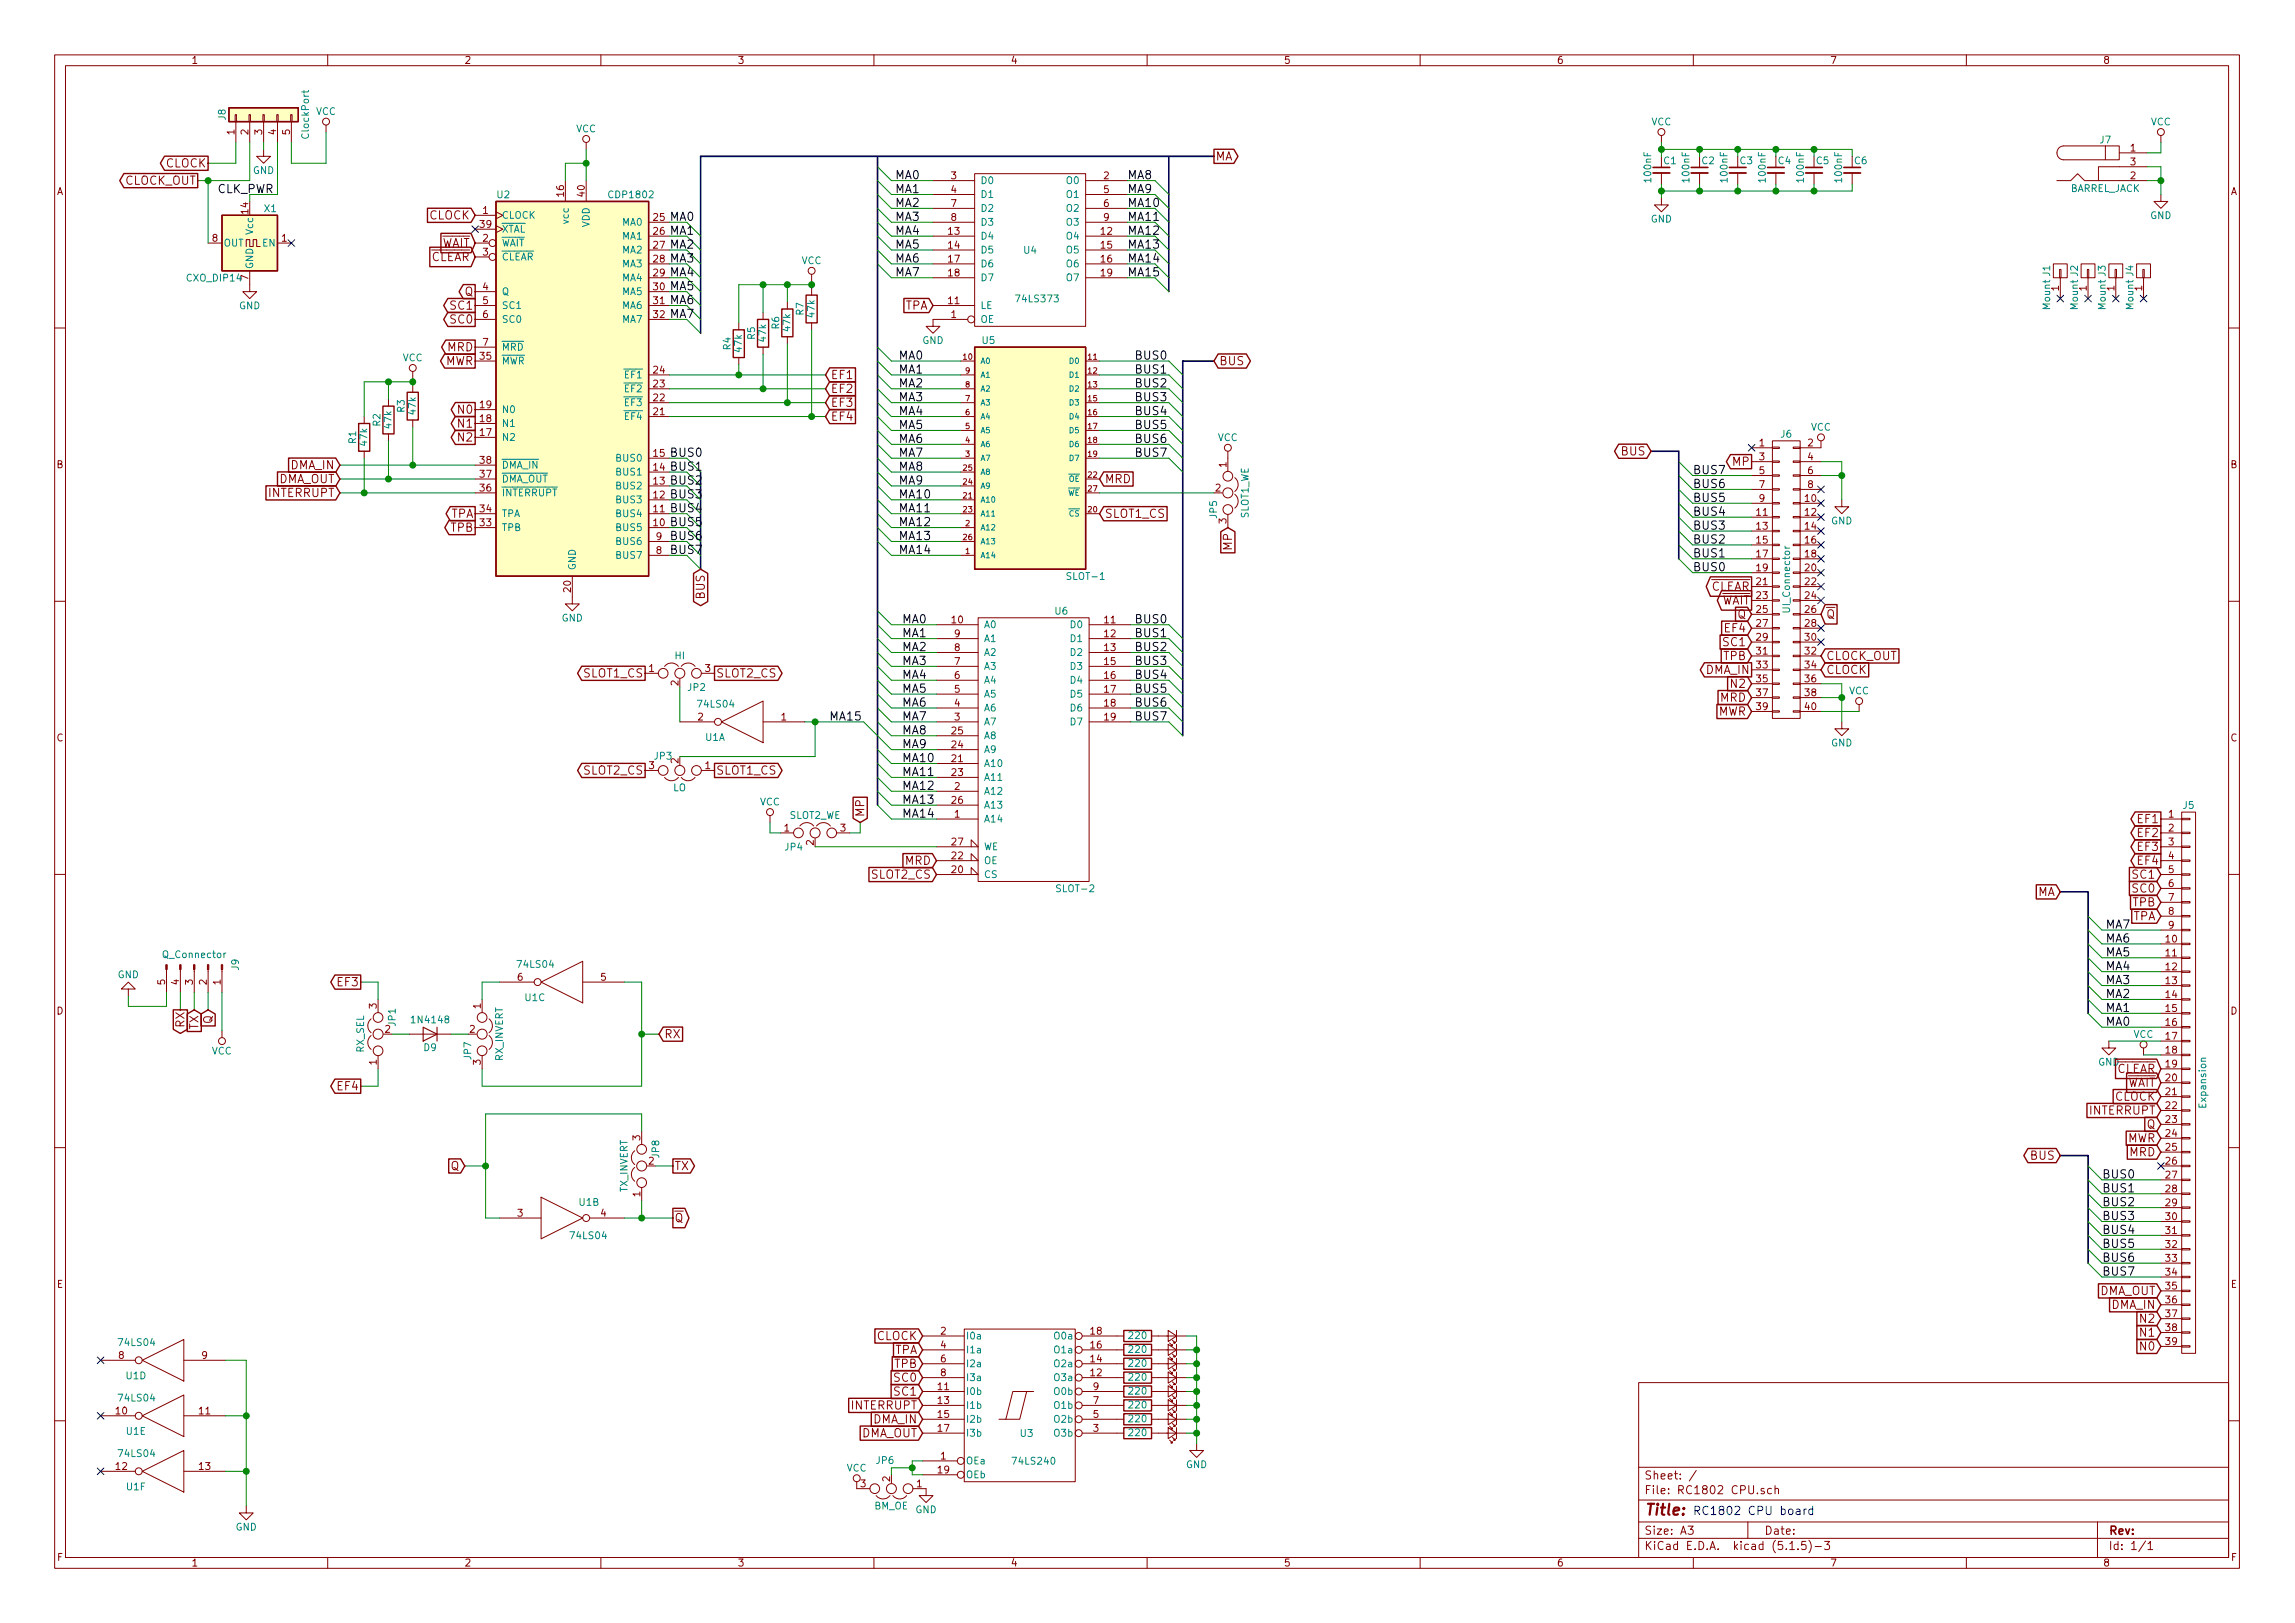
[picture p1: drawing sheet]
<svg xmlns="http://www.w3.org/2000/svg" width="420mm" height="297mm" viewBox="0 0 420 297" stroke-linecap="round" stroke-linejoin="round" font-family="sans-serif">
<defs><g id="words">
<text font-size="2.8" fill="#840000" x="301" y="277.3">Title:</text>
<g font-size="2.1" fill="#840000">
<text x="222.5" y="29.4">MA</text>
<text x="22.7" y="33.8">CLOCK_OUT</text>
<text x="30.3" y="30.6">CLOCK</text>
<text x="78.5" y="40.2">CLOCK</text>
<text x="78.8" y="47.8">CLEAR</text>
<text x="80.6" y="45.2">WAIT</text>
<text x="82.6" y="56.7">SC1</text>
<text x="82.6" y="59.2">SC0</text>
<text x="85.1" y="54.1">Q</text>
<text x="165.7" y="56.7">TPA</text>
<text x="81.9" y="64.3">MRD</text>
<text x="81.4" y="66.8">MWR</text>
<text x="152" y="71.9">EF2</text>
<text x="152" y="69.4">EF1</text>
<text x="223.2" y="66.8">BUS</text>
<text x="84" y="75.7">N0</text>
<text x="152" y="77">EF4</text>
<text x="152" y="74.5">EF3</text>
<text x="84" y="80.8">N2</text>
<text x="84" y="78.3">N1</text>
<text x="296.9" y="83.3">BUS</text>
<text x="50.8" y="88.4">DMA_OUT</text>
<text x="53.2" y="85.9">DMA_IN</text>
<text x="202.2" y="88.4">MRD</text>
<text x="317.2" y="85.3">MP</text>
<text x="49.2" y="91">INTERRUPT</text>
<text x="82.5" y="94.8">TPA</text>
<text x="202.2" y="94.8">SLOT1_CS</text>
<text x="82.5" y="97.3">TPB</text>
<text x="225.6" y="100.6" transform="rotate(-90 225.6 100.6)">MP</text>
<text x="129" y="109.6" transform="rotate(-90 129 109.6)">BUS</text>
<text x="313.1" y="108.1">CLEAR</text>
<text x="315" y="110.7">WAIT</text>
<text x="318.1" y="113.2">Q</text>
<text x="334.3" y="113.2">Q</text>
<text x="315.6" y="118.3">SC1</text>
<text x="315.9" y="115.7">EF4</text>
<text x="106.9" y="124">SLOT1_CS</text>
<text x="131.1" y="124">SLOT2_CS</text>
<text x="312.3" y="123.4">DMA_IN</text>
<text x="315.5" y="120.8">TPB</text>
<text x="317" y="125.9">N2</text>
<text x="334.3" y="123.4">CLOCK</text>
<text x="334.3" y="120.8">CLOCK_OUT</text>
<text x="314.5" y="131">MWR</text>
<text x="314.9" y="128.4">MRD</text>
<text x="106.9" y="141.8">SLOT2_CS</text>
<text x="131.1" y="141.8">SLOT1_CS</text>
<text x="158.2" y="149.6" transform="rotate(-90 158.2 149.6)">MP</text>
<text x="391.5" y="155.7">EF3</text>
<text x="391.5" y="153.2">EF2</text>
<text x="391.5" y="150.7">EF1</text>
<text x="159.6" y="160.8">SLOT2_CS</text>
<text x="165.7" y="158.3">MRD</text>
<text x="390.6" y="160.8">SC1</text>
<text x="391.5" y="158.3">EF4</text>
<text x="373" y="164">MA</text>
<text x="390.4" y="165.9">TPB</text>
<text x="390.6" y="163.4">SC0</text>
<text x="390.4" y="168.4">TPA</text>
<text x="61.9" y="180.5">EF3</text>
<text x="33.8" y="188" transform="rotate(-90 33.8 188)">RX</text>
<text x="36.3" y="188.5" transform="rotate(-90 36.3 188.5)">TX</text>
<text x="38.9" y="187.4" transform="rotate(-90 38.9 187.4)">Q</text>
<text x="121.6" y="190">RX</text>
<text x="387.4" y="196.4">CLEAR</text>
<text x="61.9" y="199.6">EF4</text>
<text x="382.5" y="204">INTERRUPT</text>
<text x="387.1" y="201.5">CLOCK</text>
<text x="389.3" y="198.9">WAIT</text>
<text x="389.4" y="209.1">MWR</text>
<text x="393" y="206.5">Q</text>
<text x="82.5" y="214.2">Q</text>
<text x="123.4" y="214.2">TX</text>
<text x="371.8" y="212.3">BUS</text>
<text x="389.9" y="211.6">MRD</text>
<text x="123.4" y="223.7">Q</text>
<text x="384.2" y="237">DMA_OUT</text>
<text x="386.6" y="239.6">DMA_IN</text>
<text x="160.5" y="245.3">CLOCK</text>
<text x="392" y="242.1">N2</text>
<text x="392" y="244.6">N1</text>
<text x="163.8" y="247.8">TPA</text>
<text x="163.8" y="250.4">TPB</text>
<text x="392" y="247.2">N0</text>
<text x="155.9" y="258">INTERRUPT</text>
<text x="163.9" y="252.9">SC0</text>
<text x="163.9" y="255.4">SC1</text>
<text x="157.5" y="263.1">DMA_OUT</text>
<text x="159.9" y="260.5">DMA_IN</text>
<text x="301" y="273.5">File: RC1802 CPU.sch</text>
<text x="301" y="270.8">Sheet: /</text>
<text x="301" y="280.9">Size: A3</text>
<text x="323" y="280.9">Date:</text>
<text x="386" y="280.9">Rev:</text>
<text x="301" y="283.7">KiCad E.D.A. kicad (5.1.5)-3</text>
<text x="386" y="283.7">Id: 1/1</text>
</g>
<g font-size="2.1">
<text x="39.7" y="35.3">CLK_PWR</text>
<text x="163.8" y="32.8">MA0</text>
<text x="163.8" y="35.3">MA1</text>
<text x="206.4" y="32.8">MA8</text>
<text x="206.4" y="35.3">MA9</text>
<text x="122.6" y="40.4">MA0</text>
<text x="163.8" y="40.4">MA3</text>
<text x="163.8" y="37.9">MA2</text>
<text x="206.4" y="37.9">MA10</text>
<text x="206.4" y="40.4">MA11</text>
<text x="122.6" y="43">MA1</text>
<text x="122.6" y="45.5">MA2</text>
<text x="163.8" y="45.5">MA5</text>
<text x="163.8" y="43">MA4</text>
<text x="206.4" y="43">MA12</text>
<text x="206.4" y="45.5">MA13</text>
<text x="122.6" y="53.1">MA5</text>
<text x="122.6" y="50.6">MA4</text>
<text x="122.6" y="48">MA3</text>
<text x="163.8" y="50.6">MA7</text>
<text x="163.8" y="48">MA6</text>
<text x="206.4" y="50.6">MA15</text>
<text x="206.4" y="48">MA14</text>
<text x="122.6" y="58.2">MA7</text>
<text x="122.6" y="55.7">MA6</text>
<text x="164.5" y="65.8">MA0</text>
<text x="207.6" y="65.8">BUS0</text>
<text x="164.5" y="70.9">MA2</text>
<text x="164.5" y="68.4">MA1</text>
<text x="207.6" y="70.9">BUS2</text>
<text x="207.6" y="68.4">BUS1</text>
<text x="164.5" y="76">MA4</text>
<text x="164.5" y="73.4">MA3</text>
<text x="207.6" y="76">BUS4</text>
<text x="207.6" y="73.4">BUS3</text>
<text x="122.6" y="83.6">BUS0</text>
<text x="164.5" y="78.5">MA5</text>
<text x="164.5" y="83.6">MA7</text>
<text x="164.5" y="81.1">MA6</text>
<text x="207.6" y="78.5">BUS5</text>
<text x="207.6" y="83.6">BUS7</text>
<text x="207.6" y="81.1">BUS6</text>
<text x="122.6" y="86.1">BUS1</text>
<text x="122.6" y="88.7">BUS2</text>
<text x="164.5" y="88.7">MA9</text>
<text x="164.5" y="86.1">MA8</text>
<text x="309.9" y="86.8">BUS7</text>
<text x="309.9" y="89.3">BUS6</text>
<text x="122.6" y="93.8">BUS4</text>
<text x="122.6" y="91.2">BUS3</text>
<text x="164.5" y="91.2">MA10</text>
<text x="164.5" y="93.8">MA11</text>
<text x="309.9" y="91.9">BUS5</text>
<text x="309.9" y="94.4">BUS4</text>
<text x="122.6" y="101.4">BUS7</text>
<text x="122.6" y="98.8">BUS6</text>
<text x="122.6" y="96.3">BUS5</text>
<text x="164.5" y="96.3">MA12</text>
<text x="164.5" y="98.8">MA13</text>
<text x="164.5" y="101.4">MA14</text>
<text x="309.9" y="99.5">BUS2</text>
<text x="309.9" y="96.9">BUS3</text>
<text x="309.9" y="104.6">BUS0</text>
<text x="309.9" y="102">BUS1</text>
<text x="165.1" y="119.2">MA2</text>
<text x="165.1" y="116.6">MA1</text>
<text x="165.1" y="114.1">MA0</text>
<text x="207.6" y="119.2">BUS2</text>
<text x="207.6" y="116.6">BUS1</text>
<text x="207.6" y="114.1">BUS0</text>
<text x="165.1" y="121.7">MA3</text>
<text x="165.1" y="124.2">MA4</text>
<text x="207.6" y="124.2">BUS4</text>
<text x="207.6" y="121.7">BUS3</text>
<text x="151.8" y="131.9">MA15</text>
<text x="165.1" y="126.8">MA5</text>
<text x="165.1" y="129.3">MA6</text>
<text x="165.1" y="131.9">MA7</text>
<text x="207.6" y="131.9">BUS7</text>
<text x="207.6" y="129.3">BUS6</text>
<text x="207.6" y="126.8">BUS5</text>
<text x="165.1" y="136.9">MA9</text>
<text x="165.1" y="134.4">MA8</text>
<text x="165.1" y="139.5">MA10</text>
<text x="165.1" y="142">MA11</text>
<text x="165.1" y="144.6">MA12</text>
<text x="165.1" y="147.1">MA13</text>
<text x="165.1" y="149.6">MA14</text>
<text x="385.4" y="170">MA7</text>
<text x="385.4" y="172.5">MA6</text>
<text x="385.4" y="175">MA5</text>
<text x="385.4" y="177.6">MA4</text>
<text x="385.4" y="180.1">MA3</text>
<text x="385.4" y="182.7">MA2</text>
<text x="385.4" y="185.2">MA1</text>
<text x="385.4" y="187.7">MA0</text>
<text x="384.8" y="215.7">BUS0</text>
<text x="384.8" y="220.8">BUS2</text>
<text x="384.8" y="218.2">BUS1</text>
<text x="384.8" y="225.8">BUS4</text>
<text x="384.8" y="223.3">BUS3</text>
<text x="384.8" y="233.5">BUS7</text>
<text x="384.8" y="230.9">BUS6</text>
<text x="384.8" y="228.4">BUS5</text>
</g>
<text font-size="2.1" fill="#0000c2" x="309.9" y="277.3">RC1802 CPU board</text>
<g font-size="1.8" fill="#840000">
<text x="35" y="11.7">1</text>
<text x="85" y="11.7">2</text>
<text x="135" y="11.7">3</text>
<text x="185" y="11.7">4</text>
<text x="235" y="11.7">5</text>
<text x="285" y="11.7">6</text>
<text x="335" y="11.7">7</text>
<text x="385" y="11.7">8</text>
<text x="42.9" y="24.6" transform="rotate(-90 42.9 24.6)">1</text>
<text x="45.5" y="24.6" transform="rotate(-90 45.5 24.6)">2</text>
<text x="48" y="24.6" transform="rotate(-90 48 24.6)">3</text>
<text x="50.5" y="24.6" transform="rotate(-90 50.5 24.6)">4</text>
<text x="53.1" y="24.6" transform="rotate(-90 53.1 24.6)">5</text>
<text x="390" y="27.7">1</text>
<text x="10.4" y="35.7">A</text>
<text x="103.3" y="35.9" transform="rotate(-90 103.3 35.9)">16</text>
<text x="107.1" y="35.9" transform="rotate(-90 107.1 35.9)">40</text>
<text x="174.1" y="32.8">3</text>
<text x="174.1" y="35.3">4</text>
<text x="202.1" y="32.8">2</text>
<text x="202.1" y="35.3">5</text>
<text x="390" y="32.8">2</text>
<text x="390" y="30.3">3</text>
<text x="408.4" y="35.7">A</text>
<text x="45.5" y="39.1" transform="rotate(-90 45.5 39.1)">14</text>
<text x="87.9" y="41.7">39</text>
<text x="88.4" y="39.2">1</text>
<text x="119.7" y="40.4">25</text>
<text x="174.1" y="37.9">7</text>
<text x="174.1" y="40.4">8</text>
<text x="202.1" y="37.9">6</text>
<text x="202.1" y="40.4">9</text>
<text x="38.9" y="44.2">8</text>
<text x="51.6" y="44.2">1</text>
<text x="88.4" y="44.2">2</text>
<text x="88.4" y="46.8">3</text>
<text x="119.7" y="43">26</text>
<text x="119.7" y="45.5">27</text>
<text x="173.7" y="43">13</text>
<text x="173.7" y="45.5">14</text>
<text x="201.6" y="43">12</text>
<text x="201.6" y="45.5">15</text>
<text x="88.4" y="53.1">4</text>
<text x="119.7" y="53.1">30</text>
<text x="119.7" y="48">28</text>
<text x="119.7" y="50.6">29</text>
<text x="173.7" y="48">17</text>
<text x="173.7" y="50.6">18</text>
<text x="201.6" y="48">16</text>
<text x="201.6" y="50.6">19</text>
<text x="376.9" y="53.2" transform="rotate(-90 376.9 53.2)">1</text>
<text x="382" y="53.2" transform="rotate(-90 382 53.2)">1</text>
<text x="387.1" y="53.2" transform="rotate(-90 387.1 53.2)">1</text>
<text x="392.2" y="53.2" transform="rotate(-90 392.2 53.2)">1</text>
<text x="88.4" y="55.7">5</text>
<text x="88.4" y="58.2">6</text>
<text x="119.7" y="55.7">31</text>
<text x="119.7" y="58.2">32</text>
<text x="173.7" y="55.7">11</text>
<text x="174.1" y="58.2">1</text>
<text x="87.9" y="65.8">35</text>
<text x="88.4" y="63.3">7</text>
<text x="119.7" y="70.9">23</text>
<text x="119.7" y="68.4">24</text>
<text x="87.9" y="77.3">18</text>
<text x="87.9" y="74.7">19</text>
<text x="119.7" y="76">21</text>
<text x="119.7" y="73.4">22</text>
<text x="87.9" y="79.8">17</text>
<text x="119.7" y="83.6">15</text>
<text x="322.1" y="81.7">1</text>
<text x="331" y="81.7">2</text>
<text x="10.4" y="85.7">B</text>
<text x="87.9" y="90">36</text>
<text x="87.9" y="87.4">37</text>
<text x="87.9" y="84.9">38</text>
<text x="119.7" y="88.7">13</text>
<text x="119.7" y="86.1">14</text>
<text x="222.5" y="90">2</text>
<text x="224.5" y="85.5" transform="rotate(-90 224.5 85.5)">1</text>
<text x="322.1" y="84.2">3</text>
<text x="322.1" y="86.8">5</text>
<text x="322.1" y="89.3">7</text>
<text x="331" y="84.2">4</text>
<text x="331" y="86.8">6</text>
<text x="331" y="89.3">8</text>
<text x="408.4" y="85.7">B</text>
<text x="87.9" y="93.8">34</text>
<text x="119.7" y="93.8">11</text>
<text x="119.7" y="91.2">12</text>
<text x="224.5" y="95.8" transform="rotate(-90 224.5 95.8)">3</text>
<text x="321.6" y="94.4">11</text>
<text x="322.1" y="91.9">9</text>
<text x="330.5" y="91.9">10</text>
<text x="330.5" y="94.4">12</text>
<text x="87.9" y="96.3">33</text>
<text x="119.7" y="96.3">10</text>
<text x="120.2" y="101.4">8</text>
<text x="120.2" y="98.8">9</text>
<text x="321.6" y="96.9">13</text>
<text x="321.6" y="99.5">15</text>
<text x="330.5" y="96.9">14</text>
<text x="330.5" y="99.5">16</text>
<text x="321.6" y="102">17</text>
<text x="321.6" y="104.6">19</text>
<text x="321.6" y="107.1">21</text>
<text x="330.5" y="102">18</text>
<text x="330.5" y="104.6">20</text>
<text x="330.5" y="107.1">22</text>
<text x="104.5" y="108.3" transform="rotate(-90 104.5 108.3)">20</text>
<text x="321.6" y="109.6">23</text>
<text x="321.6" y="112.2">25</text>
<text x="330.5" y="109.6">24</text>
<text x="330.5" y="112.2">26</text>
<text x="174.3" y="114.1">10</text>
<text x="174.8" y="119.2">8</text>
<text x="174.8" y="116.6">9</text>
<text x="202.2" y="114.1">11</text>
<text x="202.2" y="116.6">12</text>
<text x="202.2" y="119.2">13</text>
<text x="321.6" y="114.7">27</text>
<text x="321.6" y="117.3">29</text>
<text x="321.6" y="119.8">31</text>
<text x="330.5" y="114.7">28</text>
<text x="330.5" y="117.3">30</text>
<text x="330.5" y="119.8">32</text>
<text x="118.8" y="123">1</text>
<text x="124.2" y="125.5" transform="rotate(-90 124.2 125.5)">2</text>
<text x="129.1" y="123">3</text>
<text x="174.8" y="124.2">6</text>
<text x="174.8" y="121.7">7</text>
<text x="202.2" y="121.7">15</text>
<text x="202.2" y="124.2">16</text>
<text x="321.6" y="122.3">33</text>
<text x="321.6" y="124.9">35</text>
<text x="330.5" y="122.3">34</text>
<text x="330.5" y="124.9">36</text>
<text x="127.8" y="131.9">2</text>
<text x="143" y="131.9">1</text>
<text x="174.8" y="131.9">3</text>
<text x="174.8" y="129.3">4</text>
<text x="174.8" y="126.8">5</text>
<text x="202.2" y="126.8">17</text>
<text x="202.2" y="129.3">18</text>
<text x="202.2" y="131.9">19</text>
<text x="321.6" y="127.4">37</text>
<text x="321.6" y="130">39</text>
<text x="330.5" y="127.4">38</text>
<text x="330.5" y="130">40</text>
<text x="10.4" y="135.7">C</text>
<text x="174.3" y="136.9">24</text>
<text x="174.3" y="134.4">25</text>
<text x="408.4" y="135.7">C</text>
<text x="118.8" y="140.8">3</text>
<text x="124.2" y="139.7" transform="rotate(-90 124.2 139.7)">2</text>
<text x="129.1" y="140.8">1</text>
<text x="174.3" y="139.5">21</text>
<text x="174.3" y="142">23</text>
<text x="174.3" y="147.1">26</text>
<text x="174.8" y="149.6">1</text>
<text x="174.8" y="144.6">2</text>
<text x="397" y="149.6">1</text>
<text x="143.6" y="152.2">1</text>
<text x="149" y="154.7" transform="rotate(-90 149 154.7)">2</text>
<text x="153.9" y="152.2">3</text>
<text x="174.3" y="154.7">27</text>
<text x="397" y="152.2">2</text>
<text x="397" y="154.7">3</text>
<text x="174.3" y="159.8">20</text>
<text x="174.3" y="157.3">22</text>
<text x="397" y="157.3">4</text>
<text x="397" y="159.8">5</text>
<text x="397" y="162.3">6</text>
<text x="397" y="164.9">7</text>
<text x="397" y="167.4">8</text>
<text x="396.5" y="172.5">10</text>
<text x="397" y="170">9</text>
<text x="94.8" y="179.5">6</text>
<text x="110" y="179.5">5</text>
<text x="396.5" y="175">11</text>
<text x="396.5" y="177.6">12</text>
<text x="10.4" y="185.7">D</text>
<text x="30.2" y="180.2" transform="rotate(-90 30.2 180.2)">5</text>
<text x="32.8" y="180.2" transform="rotate(-90 32.8 180.2)">4</text>
<text x="35.3" y="180.2" transform="rotate(-90 35.3 180.2)">3</text>
<text x="37.8" y="180.2" transform="rotate(-90 37.8 180.2)">2</text>
<text x="40.4" y="180.2" transform="rotate(-90 40.4 180.2)">1</text>
<text x="69" y="184.6" transform="rotate(-90 69 184.6)">3</text>
<text x="88" y="184.6" transform="rotate(-90 88 184.6)">1</text>
<text x="396.5" y="180.1">13</text>
<text x="396.5" y="182.7">14</text>
<text x="396.5" y="185.2">15</text>
<text x="408.4" y="185.7">D</text>
<text x="70.5" y="189">2</text>
<text x="86" y="189">2</text>
<text x="396.5" y="187.7">16</text>
<text x="396.5" y="190.3">17</text>
<text x="69" y="194.9" transform="rotate(-90 69 194.9)">1</text>
<text x="88" y="194.9" transform="rotate(-90 88 194.9)">3</text>
<text x="396.5" y="192.8">18</text>
<text x="396.5" y="195.4">19</text>
<text x="396.5" y="197.9">20</text>
<text x="396.5" y="200.4">21</text>
<text x="396.5" y="203">22</text>
<text x="117.2" y="208.7" transform="rotate(-90 117.2 208.7)">3</text>
<text x="396.5" y="205.5">23</text>
<text x="396.5" y="208.1">24</text>
<text x="118.8" y="213.1">2</text>
<text x="396.5" y="210.6">25</text>
<text x="396.5" y="213.1">26</text>
<text x="396.5" y="215.7">27</text>
<text x="117.2" y="219" transform="rotate(-90 117.2 219)">1</text>
<text x="396.5" y="218.2">28</text>
<text x="396.5" y="220.8">29</text>
<text x="94.8" y="222.7">3</text>
<text x="110" y="222.7">4</text>
<text x="396.5" y="223.3">30</text>
<text x="396.5" y="225.8">31</text>
<text x="396.5" y="228.4">32</text>
<text x="396.5" y="230.9">33</text>
<text x="396.5" y="233.5">34</text>
<text x="10.4" y="235.7">E</text>
<text x="396.5" y="236">35</text>
<text x="396.5" y="238.5">36</text>
<text x="408.4" y="235.7">E</text>
<text x="172.2" y="244.3">2</text>
<text x="199.7" y="244.3">18</text>
<text x="396.5" y="241.1">37</text>
<text x="396.5" y="243.6">38</text>
<text x="21.7" y="248.7">8</text>
<text x="37" y="248.7">9</text>
<text x="172.2" y="246.8">4</text>
<text x="172.2" y="249.3">6</text>
<text x="172.2" y="251.9">8</text>
<text x="199.7" y="251.9">12</text>
<text x="199.7" y="249.3">14</text>
<text x="199.7" y="246.8">16</text>
<text x="396.5" y="246.2">39</text>
<text x="171.8" y="254.4">11</text>
<text x="171.8" y="257">13</text>
<text x="200.2" y="257">7</text>
<text x="200.2" y="254.4">9</text>
<text x="21.3" y="258.9">10</text>
<text x="36.5" y="258.9">11</text>
<text x="171.8" y="259.5">15</text>
<text x="171.8" y="262">17</text>
<text x="200.2" y="262">3</text>
<text x="200.2" y="259.5">5</text>
<text x="21.3" y="269">12</text>
<text x="36.5" y="269">13</text>
<text x="171.8" y="269.7">19</text>
<text x="172.2" y="267.1">1</text>
<text x="157.6" y="272.2">3</text>
<text x="162.9" y="271.2" transform="rotate(-90 162.9 271.2)">2</text>
<text x="167.8" y="272.2">1</text>
<text x="10.5" y="285.7">F</text>
<text x="35" y="286.7">1</text>
<text x="85" y="286.7">2</text>
<text x="135" y="286.7">3</text>
<text x="185" y="286.7">4</text>
<text x="235" y="286.7">5</text>
<text x="285" y="286.7">6</text>
<text x="335" y="286.7">7</text>
<text x="385" y="286.7">8</text>
<text x="408.5" y="285.7">F</text>
</g>
<g font-size="1.8" fill="#008484">
<text x="41.3" y="22" transform="rotate(-90 41.3 22)">J8</text>
<text x="57.8" y="21">VCC</text>
<text x="302.3" y="22.9">VCC</text>
<text x="393.8" y="22.9">VCC</text>
<text x="56.6" y="25.2" transform="rotate(-90 56.6 25.2)">ClockPort</text>
<text x="105.5" y="24.2">VCC</text>
<text x="384.5" y="26.2">J7</text>
<text x="46.3" y="31.8">GND</text>
<text x="179.5" y="33.7">D0</text>
<text x="195.4" y="33.7">O0</text>
<text x="302.3" y="33.2" transform="rotate(-90 302.3 33.2)">100nF</text>
<text x="304.6" y="30.1">C1</text>
<text x="309.3" y="33.2" transform="rotate(-90 309.3 33.2)">100nF</text>
<text x="311.6" y="30.1">C2</text>
<text x="316.3" y="33.2" transform="rotate(-90 316.3 33.2)">100nF</text>
<text x="318.6" y="30.1">C3</text>
<text x="323.3" y="33.2" transform="rotate(-90 323.3 33.2)">100nF</text>
<text x="325.6" y="30.1">C4</text>
<text x="330.3" y="33.2" transform="rotate(-90 330.3 33.2)">100nF</text>
<text x="332.6" y="30.1">C5</text>
<text x="337.2" y="33.2" transform="rotate(-90 337.2 33.2)">100nF</text>
<text x="339.5" y="30.1">C6</text>
<text x="378.9" y="35.1">BARREL_JACK</text>
<text x="48.4" y="38.8">X1</text>
<text x="91" y="36.3">U2</text>
<text x="91.8" y="40">CLOCK</text>
<text x="104.1" y="40.8" transform="rotate(-90 104.1 40.8)">vcc</text>
<text x="107.9" y="41.6" transform="rotate(-90 107.9 41.6)">VDD</text>
<text x="111.7" y="36.3">CDP1802</text>
<text x="114" y="41.3">MA0</text>
<text x="179.5" y="36.2">D1</text>
<text x="179.5" y="38.8">D2</text>
<text x="179.5" y="41.3">D3</text>
<text x="195.4" y="36.2">O1</text>
<text x="195.4" y="38.8">O2</text>
<text x="195.4" y="41.3">O3</text>
<text x="302.2" y="40.7">GND</text>
<text x="393.6" y="40.1">GND</text>
<text x="40.9" y="45.1">OUT</text>
<text x="46.4" y="42.8" transform="rotate(-90 46.4 42.8)">Vcc</text>
<text x="48.1" y="45.1">EN</text>
<text x="91.8" y="45.1">WAIT</text>
<text x="91.8" y="47.7">CLEAR</text>
<text x="91.8" y="42.6">XTAL</text>
<text x="114" y="43.9">MA1</text>
<text x="114" y="46.4">MA2</text>
<text x="179.5" y="43.9">D4</text>
<text x="179.5" y="46.4">D5</text>
<text x="187.5" y="46.4">U4</text>
<text x="195.4" y="43.9">O4</text>
<text x="195.4" y="46.4">O5</text>
<text x="34.3" y="51.5">CXO_DIP14</text>
<text x="45.5" y="51.3" transform="rotate(-90 45.5 51.3)">7</text>
<text x="46.4" y="49.3" transform="rotate(-90 46.4 49.3)">GND</text>
<text x="114" y="48.9">MA3</text>
<text x="114" y="51.5">MA4</text>
<text x="146.7" y="48.3">VCC</text>
<text x="179.5" y="48.9">D6</text>
<text x="179.5" y="51.5">D7</text>
<text x="195.4" y="48.9">O6</text>
<text x="195.4" y="51.5">O7</text>
<text x="43.8" y="56.6">GND</text>
<text x="91.8" y="54">Q</text>
<text x="91.8" y="56.6">SC1</text>
<text x="91.8" y="59.1">SC0</text>
<text x="114" y="54">MA5</text>
<text x="114" y="56.6">MA6</text>
<text x="114" y="59.1">MA7</text>
<text x="147.1" y="57.7" transform="rotate(-90 147.1 57.7)">R7</text>
<text x="149.1" y="58" transform="rotate(-90 149.1 58)">47k</text>
<text x="179.5" y="59.1">OE</text>
<text x="179.5" y="56.6">LE</text>
<text x="186.3" y="55.3">74LS373</text>
<text x="375.3" y="56.6" transform="rotate(-90 375.3 56.6)">Mount J1</text>
<text x="380.4" y="56.6" transform="rotate(-90 380.4 56.6)">Mount J2</text>
<text x="385.5" y="56.6" transform="rotate(-90 385.5 56.6)">Mount J3</text>
<text x="390.6" y="56.6" transform="rotate(-90 390.6 56.6)">Mount J4</text>
<text x="91.8" y="64.2">MRD</text>
<text x="133.8" y="64" transform="rotate(-90 133.8 64)">R4</text>
<text x="135.8" y="64.4" transform="rotate(-90 135.8 64.4)">47k</text>
<text x="138.2" y="62.1" transform="rotate(-90 138.2 62.1)">R5</text>
<text x="140.3" y="62.5" transform="rotate(-90 140.3 62.5)">47k</text>
<text x="142.7" y="60.2" transform="rotate(-90 142.7 60.2)">R6</text>
<text x="144.7" y="60.6" transform="rotate(-90 144.7 60.6)">47k</text>
<text x="168.9" y="63">GND</text>
<text x="179.9" y="63">U5</text>
<text x="73.7" y="66.1">VCC</text>
<text x="91.8" y="66.7">MWR</text>
<text x="114.5" y="71.8">EF2</text>
<text x="114.5" y="69.3">EF1</text>
<text x="69.6" y="78" transform="rotate(-90 69.6 78)">R2</text>
<text x="74.1" y="75.4" transform="rotate(-90 74.1 75.4)">R3</text>
<text x="76.1" y="75.8" transform="rotate(-90 76.1 75.8)">47k</text>
<text x="91.8" y="75.6">N0</text>
<text x="114.5" y="76.9">EF4</text>
<text x="114.5" y="74.3">EF3</text>
<text x="65.2" y="81.2" transform="rotate(-90 65.2 81.2)">R1</text>
<text x="67.2" y="81.5" transform="rotate(-90 67.2 81.5)">47k</text>
<text x="71.7" y="78.3" transform="rotate(-90 71.7 78.3)">47k</text>
<text x="91.8" y="80.7">N2</text>
<text x="91.8" y="78.1">N1</text>
<text x="222.9" y="80.7">VCC</text>
<text x="326.1" y="80.1">J6</text>
<text x="331.5" y="78.8">VCC</text>
<text x="91.8" y="88.3">DMA_OUT</text>
<text x="91.8" y="85.8">DMA_IN</text>
<text x="113" y="89.6">BUS2</text>
<text x="113" y="87">BUS1</text>
<text x="113" y="84.5">BUS0</text>
<text x="91.8" y="94.7">TPA</text>
<text x="91.8" y="90.8">INTERRUPT</text>
<text x="113" y="94.7">BUS4</text>
<text x="113" y="92.1">BUS3</text>
<text x="222.8" y="94.9" transform="rotate(-90 222.8 94.9)">JP5</text>
<text x="228.6" y="95" transform="rotate(-90 228.6 95)">SLOT1_WE</text>
<text x="335.2" y="96">GND</text>
<text x="91.8" y="97.2">TPB</text>
<text x="113" y="99.7">BUS6</text>
<text x="113" y="97.2">BUS5</text>
<text x="105.4" y="104.4" transform="rotate(-90 105.4 104.4)">GND</text>
<text x="113" y="102.3">BUS7</text>
<text x="195.6" y="106.1">SLOT-1</text>
<text x="102.8" y="113.8">GND</text>
<text x="193.2" y="112.5">U6</text>
<text x="327.7" y="111.9" transform="rotate(-90 327.7 111.9)">UI_Connector</text>
<text x="180.1" y="117.5">A1</text>
<text x="180.1" y="115">A0</text>
<text x="196.1" y="115">D0</text>
<text x="196.1" y="117.5">D1</text>
<text x="123.6" y="120.7">HI</text>
<text x="180.1" y="125.1">A4</text>
<text x="180.1" y="122.6">A3</text>
<text x="180.1" y="120.1">A2</text>
<text x="196.1" y="120.1">D2</text>
<text x="196.1" y="122.6">D3</text>
<text x="196.1" y="125.1">D4</text>
<text x="126" y="126.5">JP2</text>
<text x="127.9" y="129.5">74LS04</text>
<text x="180.1" y="130.2">A6</text>
<text x="180.1" y="127.7">A5</text>
<text x="196.1" y="127.7">D5</text>
<text x="196.1" y="130.2">D6</text>
<text x="338.5" y="127.1">VCC</text>
<text x="129.2" y="135.6">U1A</text>
<text x="180.1" y="132.8">A7</text>
<text x="180.1" y="137.8">A9</text>
<text x="180.1" y="135.3">A8</text>
<text x="196.1" y="132.8">D7</text>
<text x="335.2" y="136.6">GND</text>
<text x="119.8" y="139">JP3</text>
<text x="180.1" y="140.4">A10</text>
<text x="180.1" y="142.9">A11</text>
<text x="123.2" y="144.8">LO</text>
<text x="139.1" y="147.4">VCC</text>
<text x="144.5" y="149.9">SLOT2_WE</text>
<text x="180.1" y="145.5">A12</text>
<text x="180.1" y="148">A13</text>
<text x="399.7" y="148">J5</text>
<text x="143.7" y="155.7">JP4</text>
<text x="180.1" y="150.5">A14</text>
<text x="180.1" y="155.6">WE</text>
<text x="180.1" y="160.7">CS</text>
<text x="180.1" y="158.2">OE</text>
<text x="193.7" y="163.3">SLOT-2</text>
<text x="21.5" y="179">GND</text>
<text x="30" y="175.3">Q_Connector</text>
<text x="43.7" y="177.5" transform="rotate(-90 43.7 177.5)">J9</text>
<text x="94.9" y="177.1">74LS04</text>
<text x="96.2" y="183.2">U1C</text>
<text x="72.4" y="187.8" transform="rotate(-90 72.4 187.8)">JP1</text>
<text x="75.6" y="187.3">1N4148</text>
<text x="390.6" y="190">VCC</text>
<text x="38.8" y="193">VCC</text>
<text x="66.6" y="192.7" transform="rotate(-90 66.6 192.7)">RX_SEL</text>
<text x="77.6" y="192.4">D9</text>
<text x="86.3" y="193.9" transform="rotate(-90 86.3 193.9)">JP7</text>
<text x="92.1" y="194.2" transform="rotate(-90 92.1 194.2)">RX_INVERT</text>
<text x="384.1" y="195">GND</text>
<text x="403.9" y="202.6" transform="rotate(-90 403.9 202.6)">Expansion</text>
<text x="120.7" y="211.9" transform="rotate(-90 120.7 211.9)">JP8</text>
<text x="106.1" y="220.7">U1B</text>
<text x="114.9" y="218.2" transform="rotate(-90 114.9 218.2)">TX_INVERT</text>
<text x="104.6" y="226.8">74LS04</text>
<text x="176.8" y="245.1">I0a</text>
<text x="193.2" y="245.1">O0a</text>
<text x="206.8" y="245.1">220</text>
<text x="21.9" y="246.3">74LS04</text>
<text x="176.8" y="247.7">I1a</text>
<text x="176.8" y="250.2">I2a</text>
<text x="193.2" y="250.2">O2a</text>
<text x="193.2" y="247.7">O1a</text>
<text x="206.8" y="250.2">220</text>
<text x="206.8" y="247.6">220</text>
<text x="21.9" y="256.5">74LS04</text>
<text x="23.1" y="252.4">U1D</text>
<text x="176.8" y="255.3">I0b</text>
<text x="176.8" y="257.8">I1b</text>
<text x="176.8" y="252.8">I3a</text>
<text x="193.2" y="257.8">O1b</text>
<text x="193.2" y="255.3">O0b</text>
<text x="193.2" y="252.8">O3a</text>
<text x="206.8" y="252.7">220</text>
<text x="206.8" y="255.2">220</text>
<text x="206.8" y="257.8">220</text>
<text x="23.2" y="262.6">U1E</text>
<text x="176.8" y="260.4">I2b</text>
<text x="176.8" y="262.9">I3b</text>
<text x="186.8" y="263">U3</text>
<text x="193.2" y="262.9">O3b</text>
<text x="193.2" y="260.4">O2b</text>
<text x="206.8" y="260.3">220</text>
<text x="206.8" y="262.9">220</text>
<text x="21.9" y="266.7">74LS04</text>
<text x="155" y="269.3">VCC</text>
<text x="160.5" y="267.9">JP6</text>
<text x="176.8" y="268">OEa</text>
<text x="185.6" y="268.1">74LS240</text>
<text x="217.1" y="268.7">GND</text>
<text x="23.2" y="272.8">U1F</text>
<text x="176.8" y="270.5">OEb</text>
<text x="43.1" y="280.1">GND</text>
<text x="160" y="276.3">BM_OE</text>
<text x="167.6" y="276.9">GND</text>
</g>
<g font-size="1.4" fill="#840000">
<text x="176.4" y="65.8">10</text>
<text x="199.2" y="65.8">11</text>
<text x="176.8" y="70.9">8</text>
<text x="176.8" y="68.4">9</text>
<text x="199.2" y="68.4">12</text>
<text x="199.2" y="70.9">13</text>
<text x="176.8" y="76">6</text>
<text x="176.8" y="73.4">7</text>
<text x="199.2" y="73.4">15</text>
<text x="199.2" y="76">16</text>
<text x="176.8" y="83.6">3</text>
<text x="176.8" y="81.1">4</text>
<text x="176.8" y="78.5">5</text>
<text x="199.2" y="78.5">17</text>
<text x="199.2" y="81.1">18</text>
<text x="199.2" y="83.6">19</text>
<text x="176.4" y="88.7">24</text>
<text x="176.4" y="86.1">25</text>
<text x="199.2" y="87.4">22</text>
<text x="199.2" y="90">27</text>
<text x="176.4" y="91.2">21</text>
<text x="176.4" y="93.8">23</text>
<text x="199.2" y="93.8">20</text>
<text x="176.4" y="98.8">26</text>
<text x="176.8" y="101.4">1</text>
<text x="176.8" y="96.3">2</text>
</g>
<g font-size="1.4" fill="#008484">
<text x="179.5" y="71.7">A2</text>
<text x="179.5" y="69.1">A1</text>
<text x="179.5" y="66.6">A0</text>
<text x="195.9" y="66.6">D0</text>
<text x="195.9" y="69.1">D1</text>
<text x="195.9" y="71.7">D2</text>
<text x="179.5" y="76.7">A4</text>
<text x="179.5" y="74.2">A3</text>
<text x="195.9" y="74.2">D3</text>
<text x="195.9" y="76.7">D4</text>
<text x="179.5" y="81.8">A6</text>
<text x="179.5" y="79.3">A5</text>
<text x="195.9" y="79.3">D5</text>
<text x="195.9" y="81.8">D6</text>
<text x="179.5" y="84.4">A7</text>
<text x="179.5" y="89.4">A9</text>
<text x="179.5" y="86.9">A8</text>
<text x="195.7" y="88.2">OE</text>
<text x="195.9" y="84.4">D7</text>
<text x="179.5" y="92">A10</text>
<text x="179.5" y="94.5">A11</text>
<text x="195.5" y="90.7">WE</text>
<text x="195.8" y="94.5">CS</text>
<text x="179.5" y="97.1">A12</text>
<text x="179.5" y="99.6">A13</text>
<text x="179.5" y="102.1">A14</text>
</g>
</g></defs>
<g fill="none" stroke="#840000" stroke-width=".18">
<path d="M10 10h400v277h-400zM12 12h396v273.1h-396zM60 10v2M110 10v2M160 10v2M210 10v2M260 10v2M310 10v2M360 10v2M43.1 21h.2v1.3h-.2zM43.2 22.3v3.8M45.6 21h.2v1.3h-.2z"/>
<path d="M45.7 22.3v3.8M48.1 21h.3v1.3h-.3zM48.3 27.3v1.3h1.2l-1.2 1.3-1.3-1.3h1.3M48.3 22.3v3.8M50.7 21h.2v1.3h-.2zM50.8 22.3v3.8M53.2 21h.3v1.3h-.3zM53.3 22.3v3.8M59.7 22.9v1.3M87 39.4h3.8M90.8 38.8l1.3 .6-1.3 .6M103.5 33.1v3.8"/>
<path d="M107.3 26.1v1.2M107.3 33.1v3.8M170.8 33.1h7.6M170.8 35.6h7.6M170.8 38.1h7.6M178.4 31.8h20.4v27.9h-20.4zM198.8 33.1h7.6M198.8 35.6h7.6M198.8 38.1h7.6M304.2 36.2v1.3h1.2l-1.2 1.3-1.3-1.3h1.3M304.2 24.8v1.3M304.2 31.7v2"/>
<path d="M311.1 31.7v2M318.1 31.7v2M325.1 31.7v2M332.1 31.7v2M339.1 31.7v2M376.6 33.1h2.5l1.3-1.3 1.2 1.3h11.5M385.4 26.7h2.6v2.5h-2.6zM385.4 26.7h-7.6a1.27 1.27 0 0 0-1.2 1.3 1.27 1.27 0 0 0 1.2 1.2h7.6M388 28h5.1M393.1 30.5h-8.9v2.6M395.6 35.6v1.3h1.3l-1.3 1.2-1.3-1.2h1.3M395.6 24.8v1.3"/>
<path d="M38.1 44.5h2.5M45.1 45.1v-1.2h.6v1.2h.7v-1.2h.6v1.2h.6M45.7 49.6v3.8h1.3l-1.3 1.2-1.3-1.2h1.3M50.8 44.5h2.5M87 58.5h3.8M87 55.9h3.8M87 44.5h2.5M87 47h2.5M87 53.4h3.8M87 41.9h3.8M90.8 41.3l1.3 .6-1.3 .7M118.7 58.5h3.9"/>
<path d="M118.7 55.9h3.9M118.7 43.2h3.9M118.7 45.8h3.9M118.7 48.3h3.9M118.7 50.8h3.9M118.7 40.7h3.9M118.7 53.4h3.9M135.3 59.1v1.3M139.7 57.2v1.3M144.1 55.3v1.3M148.6 50.2v1.3M148.6 52.7v1.3"/>
<path d="M148.6 59.1v1.3M170.8 55.9h7.6M170.8 43.2h7.6M170.8 45.8h7.6M170.8 48.3h7.6M170.8 50.8h7.6M170.8 40.7h7.6M177.2 58.5h-6.4v1.2h1.3l-1.3 1.3-1.3-1.3h1.3M198.8 43.2h7.6M198.8 45.8h7.6M198.8 48.3h7.6M198.8 50.8h7.6"/>
<path d="M198.8 40.7h7.6M375.9 48.3h2.6v2.5h-2.6zM377.1 49.3h.2v1.5h-.2zM377.2 50.8v3.8M381 48.3h2.5v2.5h-2.5zM382.1 49.3h.3v1.5h-.3zM382.3 50.8v3.8M386.1 48.3h2.5v2.5h-2.5zM387.2 49.3h.3v1.5h-.3zM387.3 50.8v3.8M391.2 48.3h2.5v2.5h-2.5zM392.3 49.3h.3v1.5h-.3z"/>
<path d="M392.4 50.8v3.8M10 60h2M66.7 76.2v1.3M71.1 73.1v1.2M71.1 79.4v1.3M75.6 68v1.3M75.6 70.5v1.3M75.6 76.9v1.2M87 66.1h3.8M87 63.5h3.8M87 77.5h3.8M87 75h3.8"/>
<path d="M118.7 76.2h3.9M118.7 73.7h3.9M118.7 71.2h3.9M118.7 68.6h3.9M135.3 65.4v1.3M139.7 63.5v1.3M144.1 61.6v1.3M175.9 78.8h2.5M175.9 76.2h2.5M175.9 73.7h2.5M175.9 71.2h2.5M175.9 68.6h2.5"/>
<path d="M175.9 66.1h2.5M198.8 78.8h2.5M198.8 76.2h2.5M198.8 73.7h2.5M198.8 71.2h2.5M198.8 68.6h2.5M198.8 66.1h2.5M408 60h2M66.7 82.6v1.3M87 96.6h3.8M87 94h3.8M87 87.7h3.8"/>
<path d="M87 90.2h3.8M87 80h3.8M87 85.1h3.8M118.7 96.6h3.9M118.7 83.9h3.9M118.7 94h3.9M118.7 91.5h3.9M118.7 88.9h3.9M118.7 86.4h3.9M118.7 99.1h3.9M175.9 96.6h2.5M175.9 83.9h2.5"/>
<path d="M175.9 81.3h2.5M175.9 94h2.5M175.9 91.5h2.5M175.9 88.9h2.5M175.9 86.4h2.5M175.9 99.1h2.5M198.8 83.9h2.5M198.8 81.3h2.5M198.8 94h2.5M198.8 87.7h2.5M198.8 90.2h2.5M224.8 82.6v3.7"/>
<path d="M224.8 94.1v2.5M226.1 87.4a1.62 1.62 0 0 1 0 2.6M226.1 90.5a1.62 1.62 0 0 1 0 2.5M320.7 82h3.8M320.7 92.1h3.8M320.7 94.7h3.8M320.7 97.2h3.8M320.7 99.7h3.8M320.7 84.5h3.8M320.7 87h3.8M320.7 89.6h3.8M324.5 99.6h1.3v.3h-1.3z"/>
<path d="M324.5 97.1h1.3v.2h-1.3zM324.5 94.5h1.3v.3h-1.3zM324.5 92h1.3v.2h-1.3zM324.5 89.4h1.3v.3h-1.3zM324.5 86.9h1.3v.3h-1.3zM324.5 84.4h1.3v.2h-1.3zM324.5 81.8h1.3v.3h-1.3zM324.5 80.7h5.1v50.8h-5.1zM328.3 99.6h1.3v.3h-1.3zM328.3 97.1h1.3v.2h-1.3zM328.3 94.5h1.3v.3h-1.3zM328.3 92h1.3v.2h-1.3z"/>
<path d="M328.3 89.4h1.3v.3h-1.3zM328.3 86.9h1.3v.3h-1.3zM328.3 84.4h1.3v.2h-1.3zM328.3 81.8h1.3v.3h-1.3zM329.6 92.1h3.8M329.6 94.7h3.8M329.6 97.2h3.8M329.6 99.7h3.8M329.6 84.5h3.8M329.6 87h3.8M329.6 89.6h3.8M333.4 80.7v1.3h-3.8"/>
<path d="M337.2 91.5v1.2h1.3l-1.3 1.3-1.3-1.3h1.3M10 110h2M104.8 105.4v5.1h1.2l-1.2 1.3-1.3-1.3h1.3M118.7 101.6h3.9M171.4 119.4h7.7M171.4 116.9h7.7M171.4 114.3h7.7M175.9 101.6h2.5M179.1 113.1h20.3v48.2h-20.3zM199.4 119.4h7.6M199.4 116.9h7.6M199.4 114.3h7.6"/>
<path d="M320.7 102.3h3.8M320.7 104.8h3.8M320.7 107.4h3.8M320.7 109.9h3.8M320.7 112.4h3.8M320.7 115h3.8M320.7 117.5h3.8M324.5 119.9h1.3v.3h-1.3zM324.5 117.4h1.3v.2h-1.3zM324.5 114.8h1.3v.3h-1.3zM324.5 112.3h1.3v.3h-1.3zM324.5 109.8h1.3v.2h-1.3z"/>
<path d="M324.5 107.2h1.3v.3h-1.3zM324.5 104.7h1.3v.2h-1.3zM324.5 102.1h1.3v.3h-1.3zM328.3 119.9h1.3v.3h-1.3zM328.3 117.4h1.3v.2h-1.3zM328.3 114.8h1.3v.3h-1.3zM328.3 112.3h1.3v.3h-1.3zM328.3 109.8h1.3v.2h-1.3zM328.3 107.2h1.3v.3h-1.3zM328.3 104.7h1.3v.2h-1.3zM328.3 102.1h1.3v.3h-1.3zM329.6 102.3h3.8"/>
<path d="M329.6 104.8h3.8M329.6 107.4h3.8M329.6 109.9h3.8M329.6 112.4h3.8M329.6 115h3.8M329.6 117.5h3.8M408 110h2M118.1 123.2h2.4M121.7 122a1.62 1.62 0 0 1 2.5 0M124.5 132.1h6.3M124.7 122a1.62 1.62 0 0 1 2.6 0M128.4 123.2h2.4"/>
<path d="M132.1 132.1l7.6-3.8v7.6zM139.7 132.1h7.6M171.4 132.1h7.7M171.4 129.6h7.7M171.4 127h7.7M171.4 124.5h7.7M171.4 122h7.7M171.4 139.7h7.7M171.4 137.2h7.7M171.4 134.7h7.7M199.4 132.1h7.6M199.4 129.6h7.6"/>
<path d="M199.4 127h7.6M199.4 124.5h7.6M199.4 122h7.6M320.7 120.1h3.8M320.7 122.6h3.8M320.7 125.1h3.8M320.7 127.7h3.8M320.7 130.2h3.8M324.5 130.1h1.3v.2h-1.3zM324.5 127.5h1.3v.3h-1.3zM324.5 125h1.3v.3h-1.3zM324.5 122.5h1.3v.2h-1.3z"/>
<path d="M328.3 130.1h1.3v.2h-1.3zM328.3 127.5h1.3v.3h-1.3zM328.3 125h1.3v.3h-1.3zM328.3 122.5h1.3v.2h-1.3zM329.6 120.1h3.8M329.6 122.6h3.8M329.6 125.1h3.8M329.6 127.7h3.8M329.6 130.2h3.8M337.2 132.1v1.3h1.3l-1.3 1.3-1.3-1.3h1.3M340.4 128.9v1.3M118.1 141h2.4"/>
<path d="M121.7 142.3a1.63 1.63 0 0 0 2.5 0M124.7 142.3a1.63 1.63 0 0 0 2.6 0M128.4 141h2.4M141 149.3v1.2M142.9 152.4h2.4M146.4 151.2a1.62 1.62 0 0 1 2.6 0M149.5 151.2a1.62 1.62 0 0 1 2.5 0M153.2 152.4h2.4M171.4 157.5h7.7l-1.3-1.3v1.3M171.4 155h7.7l-1.3-1.3v1.3M171.4 149.9h7.7M171.4 144.8h7.7"/>
<path d="M171.4 142.3h7.7M171.4 147.4h7.7M395.6 149.9h3.8M395.6 157.5h3.8M395.6 155h3.8M395.6 152.4h3.8M399.4 148.6h2.6v99.1h-2.6zM399.4 159.9h1.5v.3h-1.5zM399.4 157.4h1.5v.2h-1.5zM399.4 154.8h1.5v.3h-1.5zM399.4 152.3h1.5v.3h-1.5zM399.4 149.8h1.5v.2h-1.5z"/>
<path d="M10 160h2M30.5 177.4v4.2M33 177.4v4.2M35.6 177.4v4.2M38.1 177.4v4.2M40.6 177.4v4.2M91.4 179.7h6.4M99.1 179.7l7.6-3.8v7.7zM106.7 179.7h7.6M171.4 160.1h7.7l-1.3-1.3v1.3M395.6 160.1h3.8M395.6 172.8h3.8"/>
<path d="M395.6 175.3h3.8M395.6 177.8h3.8M395.6 162.6h3.8M395.6 165.1h3.8M395.6 167.7h3.8M395.6 170.2h3.8M399.4 177.7h1.5v.3h-1.5zM399.4 175.2h1.5v.2h-1.5zM399.4 172.6h1.5v.3h-1.5zM399.4 170.1h1.5v.2h-1.5zM399.4 167.5h1.5v.3h-1.5zM399.4 165h1.5v.3h-1.5z"/>
<path d="M399.4 162.5h1.5v.2h-1.5zM408 160h2M23.5 181h1.3l-1.3-1.3-1.3 1.3h1.3v1.3M40.6 188.6v1.3M67.9 189.5a1.63 1.63 0 0 0 0 2.6M67.9 186.5a1.63 1.63 0 0 0 0 2.5M69.2 182.9v2.4M69.2 193.2v2.4M74.9 189.3h7.6M88.3 182.9v2.4M88.3 193.2v2.4M89.5 186.5a1.62 1.62 0 0 1 0 2.5"/>
<path d="M89.5 189.5a1.62 1.62 0 0 1 0 2.6M386.1 190.5v1.3h1.2l-1.2 1.3-1.3-1.3h1.3M392.4 191.8v1.3M395.6 180.4h3.8M395.6 182.9h3.8M395.6 185.5h3.8M395.6 188h3.8M395.6 190.5h3.8M395.6 193.1h3.8M395.6 195.6h3.8M395.6 198.2h3.8M399.4 198h1.5v.3h-1.5z"/>
<path d="M399.4 195.5h1.5v.2h-1.5zM399.4 192.9h1.5v.3h-1.5zM399.4 190.4h1.5v.3h-1.5zM399.4 187.9h1.5v.2h-1.5zM399.4 185.3h1.5v.3h-1.5zM399.4 182.8h1.5v.2h-1.5zM399.4 180.2h1.5v.3h-1.5zM10 210h2M99.1 219.1l7.6 3.8-7.6 3.8zM116.2 213.7a1.63 1.63 0 0 0 0 2.5M116.2 210.6a1.63 1.63 0 0 0 0 2.5M117.5 207v2.5"/>
<path d="M117.5 217.3v2.4M395.6 200.7h3.8M395.6 203.2h3.8M395.6 205.8h3.8M395.6 208.3h3.8M395.6 210.9h3.8M395.6 213.4h3.8M395.6 215.9h3.8M395.6 218.5h3.8M399.4 218.3h1.5v.3h-1.5zM399.4 215.8h1.5v.3h-1.5zM399.4 213.3h1.5v.2h-1.5z"/>
<path d="M399.4 210.7h1.5v.3h-1.5zM399.4 208.2h1.5v.2h-1.5zM399.4 205.6h1.5v.3h-1.5zM399.4 203.1h1.5v.3h-1.5zM399.4 200.6h1.5v.2h-1.5zM408 210h2M91.4 222.9h7.7M107.9 222.9h6.4M395.6 221h3.8M395.6 223.6h3.8M395.6 226.1h3.8M395.6 228.6h3.8"/>
<path d="M395.6 231.2h3.8M395.6 233.7h3.8M395.6 236.3h3.8M395.6 238.8h3.8M399.4 238.7h1.5v.2h-1.5zM399.4 236.1h1.5v.3h-1.5zM399.4 233.6h1.5v.2h-1.5zM399.4 231h1.5v.3h-1.5zM399.4 228.5h1.5v.3h-1.5zM399.4 226h1.5v.2h-1.5zM399.4 223.4h1.5v.3h-1.5zM399.4 220.9h1.5v.2h-1.5z"/>
<path d="M18.4 249h6.4M18.4 259.1h6.4M26 249l7.7-3.9v7.7zM26 259.1l7.7-3.8v7.6zM33.7 249h7.6M33.7 259.1h7.6M168.9 254.7h7.6M168.9 257.2h7.6M168.9 259.8h7.6M168.9 252.1h7.6M168.9 249.6h7.6M168.9 247.1h7.6"/>
<path d="M168.9 244.5h7.6M176.5 243.2h20.3v28h-20.3zM188 254.7l-1.3 5.1h-2.6M189.2 254.7h-3.8l-1.3 5.1h-1.2M198.1 254.7h7.6M198.1 257.2h7.6M198.1 259.8h7.6M198.1 252.1h7.6M198.1 249.6h7.6M198.1 247.1h7.6M198.1 244.5h7.6M210.8 254.7h6.4"/>
<path d="M210.8 257.2h6.4M210.8 259.8h6.4M210.8 252.1h6.4M210.8 249.6h6.4M210.8 247.1h6.4M210.8 244.5h6.4M213.9 253.7l1.5 1-1.5 1zM213.9 256.2l1.5 1-1.5 1zM213.9 258.7l1.5 1.1-1.5 1zM213.9 251.1l1.5 1-1.5 1zM213.9 243.5l1.5 1-1.5 1zM213.9 246l1.5 1.1-1.5 1z"/>
<path d="M213.9 248.6l1.5 1-1.5 1zM214.1 255.9l.5 .5h-.2h.2v-.2M214.1 258.5l.5 .5h-.2h.2v-.3M214.1 253.4l.5 .5h-.2h.2v-.2M214.1 245.8l.5 .5h-.2h.2v-.3M214.1 248.3l.5 .5h-.2h.2v-.2M214.1 250.9l.5 .5h-.2h.2v-.3M214.6 255.4l.5 .5h-.2h.2v-.2M214.6 258l.5 .5h-.2h.2v-.3M214.6 252.9l.5 .5h-.2h.2v-.3M214.6 245.3l.5 .5h-.2h.2v-.3M214.6 247.8l.5 .5h-.2h.2v-.2"/>
<path d="M214.6 250.4l.5 .5h-.2h.2v-.3M215.4 243.5v2M215.4 246v2.1M215.4 248.6v2M215.4 251.1v2M215.4 253.7v2M215.4 256.2v2M215.4 258.7v2.1M300 253h108v32.1h-108zM395.6 241.3h3.8M395.6 243.9h3.8M395.6 246.4h3.8"/>
<path d="M399.4 246.3h1.5v.2h-1.5zM399.4 243.7h1.5v.3h-1.5zM399.4 241.2h1.5v.3h-1.5zM10 260h2M18.4 269.3h6.4M26 269.3l7.7-3.8v7.6zM33.7 269.3h7.6M45.1 275.6v1.3h1.3l-1.3 1.3-1.3-1.3h1.3M156.8 271.2v1.3h2.5M160.4 273.7a1.63 1.63 0 0 0 2.5 0M163.4 273.7a1.63 1.63 0 0 0 2.6 0M167.1 272.5h2.4v1.2h1.3l-1.3 1.3-1.2-1.3h1.2"/>
<path d="M168.9 262.3h7.6M168.9 267.4h6.4M168.9 269.9h6.4M198.1 262.3h7.6M210.8 262.3h6.4M213.9 261.3l1.5 1-1.5 1zM214.1 261l.5 .5h-.2h.2v-.2M214.1 263.6l.5 .5h-.2h.2v-.3M214.6 260.5l.5 .5h-.2h.2v-.2M214.6 263.1l.5 .5h-.2h.2v-.3M215.4 261.3v2M219.1 264.2v1.3h1.2l-1.2 1.2-1.3-1.2h1.3"/>
<path d="M300 278.5h108M300 274.5h108M300 268.5h108M309 279.3h1l-.5 .6 .4 .1v.7l-.2 .1-.7-.1M310.5 269.1l-1.2 2M320 278.5v3M323 272.5l-.4-.1-.2 .2 .1 .2 .5 .2v.3h-.6M324.3 272.5l-.4-.1-.3 .3 .1 .6 .2 .1 .4-.1M325 272.5l.2-.1 .3 .1 .1 .9M325 271.9v1.5M384 278.5v6.6M408 260h2"/>
<path d="M60 285.1v1.9M110 285.1v1.9M160 285.1v1.9M210 285.1v1.9M260 285.1v1.9M300 281.5h108M310 285.1v1.9M327.7 283.6h.8M329.2 283.5v.1M330.6 282.1h-.7l-.1 .7 .2-.1h.5l.2 .3-.1 .5-.2 .1-.6-.1M331.2 281.9a1.71 1.71 0 0 1 0 2.3M332.3 283h1.2"/>
<path d="M334 282.1h.9l-.5 .6 .5 .1v.7l-.2 .1-.7-.1M360 285.1v1.9M392.8 282l-1.3 2M393.2 282.5l.5-.4v1.5M393.2 283.6h.9"/>
<circle cx="59.7" cy="22.3" r=".63"/>
<circle cx="107.3" cy="25.4" r=".63"/>
<circle cx="304.2" cy="24.2" r=".63"/>
<circle cx="395.6" cy="24.2" r=".63"/>
<circle cx="90.2" cy="44.5" r=".63"/>
<circle cx="90.2" cy="47" r=".63"/>
<circle cx="148.6" cy="49.6" r=".63"/>
<circle cx="177.8" cy="58.5" r=".63"/>
<circle cx="75.6" cy="67.3" r=".63"/>
<circle cx="224.8" cy="90.2" r=".91"/>
<circle cx="224.8" cy="82" r=".63"/>
<circle cx="224.8" cy="93.3" r=".89"/>
<circle cx="224.8" cy="87.2" r=".89"/>
<circle cx="333.4" cy="80" r=".63"/>
<circle cx="121.4" cy="123.2" r=".89"/>
<circle cx="124.5" cy="123.2" r=".91"/>
<circle cx="127.5" cy="123.2" r=".89"/>
<circle cx="131.4" cy="132.1" r=".63"/>
<circle cx="340.4" cy="128.3" r=".63"/>
<circle cx="121.4" cy="141" r=".89"/>
<circle cx="124.5" cy="141" r=".91"/>
<circle cx="127.5" cy="141" r=".89"/>
<circle cx="141" cy="148.6" r=".63"/>
<circle cx="146.2" cy="152.4" r=".89"/>
<circle cx="149.2" cy="152.4" r=".91"/>
<circle cx="152.3" cy="152.4" r=".89"/>
<circle cx="98.4" cy="179.7" r=".63"/>
<circle cx="40.6" cy="190.5" r=".63"/>
<circle cx="69.2" cy="189.3" r=".91"/>
<circle cx="69.2" cy="192.3" r=".89"/>
<circle cx="69.2" cy="186.2" r=".89"/>
<circle cx="88.3" cy="189.3" r=".91"/>
<circle cx="88.3" cy="192.3" r=".89"/>
<circle cx="88.3" cy="186.2" r=".89"/>
<circle cx="392.4" cy="191.2" r=".63"/>
<circle cx="117.5" cy="213.4" r=".91"/>
<circle cx="117.5" cy="216.4" r=".89"/>
<circle cx="117.5" cy="210.3" r=".89"/>
<circle cx="107.3" cy="222.9" r=".63"/>
<circle cx="25.4" cy="249" r=".63"/>
<circle cx="25.4" cy="259.1" r=".63"/>
<circle cx="197.5" cy="259.8" r=".63"/>
<circle cx="197.5" cy="257.2" r=".63"/>
<circle cx="197.5" cy="254.7" r=".63"/>
<circle cx="197.5" cy="252.1" r=".63"/>
<circle cx="197.5" cy="249.6" r=".63"/>
<circle cx="197.5" cy="247.1" r=".63"/>
<circle cx="197.5" cy="244.5" r=".63"/>
<circle cx="25.4" cy="269.3" r=".63"/>
<circle cx="156.8" cy="270.5" r=".63"/>
<circle cx="160.1" cy="272.5" r=".89"/>
<circle cx="163.2" cy="272.5" r=".91"/>
<circle cx="166.2" cy="272.5" r=".89"/>
<circle cx="175.9" cy="269.9" r=".63"/>
<circle cx="175.9" cy="267.4" r=".63"/>
<circle cx="197.5" cy="262.3" r=".63"/>
</g>
<path d="M55.7 16.5v.5M56.5 16.5l-.2 .3h-1.1M326.8 100v.2l.2 .1M201.4 106.1h.8M326.8 100.3h.8M41.4 174.4l-.4 .3M403.8 193.7h-.8v.3l.1 .2" fill="none" stroke="#008484" stroke-width=".18"/>
<path d="M302.6 31.7h3.1M309.6 31.7h3.1M316.6 31.7h3.1M323.6 31.7h3M330.6 31.7h3M337.6 31.7h3" fill="none" stroke="#840000" stroke-width=".33"/>
<path d="M302.6 30.6h3.1M309.6 30.6h3.1M316.6 30.6h3.1M323.6 30.6h3M330.6 30.6h3M337.6 30.6h3" fill="none" stroke="#840000" stroke-width=".3"/>
<g fill="none" stroke="#840000" stroke-width=".25">
<path d="M41.9 19.7h12.7v2.6h-12.7zM22.7 31.8h13.5v2.6h-13.5l-.8-1.3zM30.1 28.6h8v2.6h-8l-.7-1.3zM40.6 39.4h10.2v10.2h-10.2zM78.3 38.1h7.9l.8 1.3-.8 1.3h-7.9zM90.8 36.9h27.9v68.5h-27.9zM222.2 27.3h3.7l.7 1.3-.7 1.3h-3.7zM78.7 45.2h7.5l.8 1.8-.8 1.8h-7.5zM80.7 42.7h5.5l.8 1.8-.8 1.8h-5.5zM82 54.6h5v2.6h-5l-.8-1.3zM82 57.2h5v2.6h-5l-.8-1.3zM84.8 52.1h2.2v2.6h-2.2l-.8-1.3z"/>
<path d="M138.7 58.5h2v5h-2zM143.1 56.6h2.1v5h-2.1zM147.6 54h2v5.1h-2zM165.5 54.6h4.6l.7 1.3-.7 1.3h-4.6zM65.7 77.5h2v5.1h-2zM70.1 74.3h2v5.1h-2zM74.5 71.8h2.1v5.1h-2.1zM81.4 64.8h5.6v2.6h-5.6l-.8-1.3zM81.6 62.2h5.4v2.6h-5.4l-.8-1.3zM83.4 78.8h3.6v2.5h-3.6l-.8-1.3zM83.4 76.2h3.6v2.6h-3.6l-.8-1.3zM83.4 73.7h3.6v2.6h-3.6l-.8-1.3z"/>
<path d="M134.2 60.4h2.1v5h-2.1zM151.9 74.9h4.7v2.6h-4.7l-.8-1.3zM151.9 72.4h4.7v2.6h-4.7l-.8-1.3zM151.9 69.9h4.7v2.6h-4.7l-.8-1.3zM151.9 67.3h4.7v2.6h-4.7l-.8-1.3zM178.4 63.5h20.4v40.7h-20.4zM223 64.8h5.2l.7 1.3-.7 1.3h-5.2l-.8-1.3zM48.7 88.9h12.8l.7 1.3-.7 1.3h-12.8zM50.8 86.4h10.7l.7 1.3-.7 1.3h-10.7zM52.8 83.8h8.7l.7 1.3-.7 1.3h-8.7zM82.2 95.3h4.8v2.6h-4.8l-.8-1.3zM82.4 92.7h4.6v2.6h-4.6l-.7-1.3z"/>
<path d="M202.1 86.4h5.3v2.6h-5.3l-.8-1.3zM202.1 92.7h11.6v2.6h-11.6l-.8-1.3zM223.5 97.3l1.3-.7 1.3 .7v3.9h-2.6zM296.3 81.3h5.2l.8 1.3-.8 1.3h-5.2l-.7-1.3zM316.8 83.2h3.9v2.6h-3.9l-.7-1.3zM127 104.9l1.3-.7 1.3 .7v5.2l-1.3 .8-1.3-.8zM313.1 105.6h7.6v3.5h-7.6l-.7-1.7zM314.9 116.2h5l.8 1.3-.8 1.3h-5zM315.1 118.8h4.8l.8 1.3-.8 1.2h-4.8zM315.2 108.1h5.5v3.6h-5.5l-.8-1.8zM315.2 113.7h4.7l.8 1.3-.8 1.3h-4.7zM317.7 111.1h2.2l.8 1.3-.8 1.3h-2.2z"/>
<path d="M334.1 110.7h2.2v3.5h-2.2l-.7-1.8zM334.1 118.8h13.5v2.5h-13.5l-.7-1.2zM106.5 139.7h11.6v2.6h-11.6l-.8-1.3zM106.5 121.9h11.6v2.6h-11.6l-.8-1.3zM130.8 139.7h11.6l.8 1.3-.8 1.3h-11.6zM130.8 121.9h11.6l.8 1.3-.8 1.3h-11.6zM312 121.3h8.7v2.6h-8.7l-.7-1.3zM314.3 128.9h5.6l.8 1.3-.8 1.3h-5.6zM314.5 126.4h5.4l.8 1.3-.8 1.3h-5.4zM316.3 123.8h3.6l.8 1.3-.8 1.3h-3.6zM334.1 121.3h8v2.6h-8l-.7-1.3zM156.2 145.9h2.6v3.9l-1.3 .7-1.3-.7z"/>
<path d="M159.1 158.8h11.6l.7 1.3-.7 1.3h-11.6zM165.3 156.2h5.4l.7 1.3-.7 1.3h-5.4zM389.8 158.8h5l.8 1.3-.8 1.3h-5zM390.9 153.7h4.7v2.6h-4.7l-.8-1.3zM390.9 156.2h4.7v2.6h-4.7l-.8-1.3zM390.9 151.1h4.7v2.6h-4.7l-.8-1.3zM390.9 148.6h4.7v2.6h-4.7l-.8-1.3zM61.3 178.4h4.7v2.6h-4.7l-.7-1.3zM372.8 161.9h3.6l.8 1.3-.8 1.3h-3.6zM389.8 161.3h5l.8 1.3-.8 1.3h-5zM390 163.8h4.8l.8 1.3-.8 1.3h-4.8zM390.3 166.4h4.5l.8 1.3-.8 1.3h-4.5z"/>
<path d="M31.7 184.8h2.6v3.6l-1.3 .7-1.3-.7zM34.3 185.6l1.3-.8 1.3 .8v3.2h-2.6zM36.8 185.6l1.3-.8 1.3 .8v2.2h-2.6zM61.3 197.5h4.7v2.6h-4.7l-.7-1.3zM121.4 188h3.6v2.6h-3.6l-.8-1.3zM386.9 199.4h7.9l.8 1.3-.8 1.3h-7.9zM387.3 193.8h7.5l.8 1.8-.8 1.8h-7.5zM389.3 196.4h5.5l.8 1.8-.8 1.7h-5.5zM82.1 212.1h2.2l.8 1.3-.8 1.3h-2.2zM123.2 212.1h3.2l.8 1.3-.8 1.3h-3.2zM371.3 210.2h5.1l.8 1.3-.8 1.3h-5.1l-.8-1.3zM382.1 201.9h12.7l.8 1.3-.8 1.3h-12.7z"/>
<path d="M389.3 207h5.5l.8 1.3-.8 1.3h-5.5zM389.5 209.6h5.3l.8 1.3-.8 1.3h-5.3zM392.7 204.5h2.1l.8 1.3-.8 1.3h-2.1zM123.2 221.1h2.2l.7 1.8-.7 1.8h-2.2zM384.2 235h10.6l.8 1.3-.8 1.3h-10.6zM386.2 237.5h8.6l.8 1.3-.8 1.3h-8.6zM155.4 255.9h12.7l.8 1.3-.8 1.3h-12.7zM159.5 258.5h8.6l.8 1.3-.8 1.2h-8.6zM160.2 243.2h7.9l.8 1.3-.8 1.3h-7.9zM163.1 250.8h5l.8 1.3-.8 1.3h-5zM163.1 253.4h5l.8 1.3-.8 1.3h-5zM163.3 248.3h4.8l.8 1.3-.8 1.3h-4.8z"/>
<path d="M163.6 245.8h4.5l.8 1.3-.8 1.2h-4.5zM205.7 248.6h5.1v2h-5.1zM205.7 243.5h5.1v2h-5.1zM205.7 246h5.1v2.1h-5.1zM205.7 251.1h5.1v2h-5.1zM205.7 253.7h5.1v2h-5.1zM205.7 256.2h5.1v2h-5.1zM205.7 258.7h5.1v2.1h-5.1zM391.2 240h3.6l.8 1.3-.8 1.3h-3.6zM391.2 245.1h3.6l.8 1.3-.8 1.3h-3.6zM391.2 242.6h3.6l.8 1.3-.8 1.3h-3.6zM157.5 261h10.6l.8 1.3-.8 1.3h-10.6z"/>
<path d="M205.7 261.3h5.1v2h-5.1z"/>
</g>
<g fill="#ffffc2" stroke="#ffffc2" stroke-width=".18">
<path d="M178.4 63.5h20.4v40.7h-20.4z"/>
<path d="M41.9 19.7h12.7v2.6h-12.7z"/>
<path d="M90.8 36.9h27.9v68.5h-27.9z"/>
<path d="M40.6 39.4h10.2v10.2h-10.2z"/>
</g>
<path d="M77.5 188l2.5 1.3-2.5 1.2zM80 188v2.5" fill="none" stroke="#840000" stroke-width=".2"/>
<g fill="#840000" stroke="#840000" stroke-width=".18">
<path d="M30.4 176.6h.2v.8h-.2z"/>
<path d="M32.9 176.6h.2v.8h-.2z"/>
<path d="M35.4 176.6h.3v.8h-.3z"/>
<path d="M38 176.6h.2v.8h-.2z"/>
<path d="M40.5 176.6h.3v.8h-.3z"/>
</g>
<path d="M160.7 28.6v118.8M214 28.6v24.8M222.2 28.6h-93.9v32.4M222.2 66.1h-5.7v68.6M128.3 86.4v17.8M302.3 82.6h5v19.7M377.2 163.2h5.1v22.3M377.2 211.5h5.1v19.7" fill="none" stroke="#000084" stroke-width=".3"/>
<g fill="none" stroke="#008400" stroke-width=".18">
<path d="M38.1 33.1v11.4M43.2 26.1v3.8h-5.1M45.7 26.1v7h-9.5M48.3 26.1v1.2M50.8 26.1v9.5h-5.1v1.3M59.7 24.2v5.7h-6.4v-3.8M107.3 27.3v5.8M107.3 29.9h-3.8v3.2M160.7 35.6l2.5 2.5h7.6M160.7 38.1l2.5 2.6h7.6M160.7 30.5l2.5 2.6h7.6M160.7 33.1l2.5 2.5h7.6"/>
<path d="M206.4 38.1h5.1l2.5 2.6M206.4 33.1h5.1l2.5 2.5M206.4 35.6h5.1l2.5 2.5M304.2 26.1v2.5M304.2 33.7v2.5M304.2 27.3h34.9v1.3M311.1 27.3v1.3M311.1 33.7v1.3M318.1 27.3v1.3M318.1 33.7v1.3M325.1 27.3v1.3M325.1 33.7v1.3"/>
<path d="M332.1 27.3v1.3M332.1 33.7v1.3M339.1 33.7v1.3h-34.9M393.1 33.1h2.5M393.1 30.5h2.5v5.1M395.6 26.1v1.9h-2.5M125.7 43.2l2.6 2.6M125.7 58.5l2.6 2.5M125.7 53.4l2.6 2.5M125.7 40.7l2.6 2.5M125.7 55.9l2.6 2.6M125.7 50.8l2.6 2.6"/>
<path d="M125.7 48.3l2.6 2.5M125.7 45.8l2.6 2.5M139.7 52.1v5.1M144.1 52.1v3.2M148.6 51.5v1.2M148.6 52.1h-13.3v7M160.7 48.3l2.5 2.5h7.6M160.7 40.7l2.5 2.5h7.6M160.7 43.2l2.5 2.6h7.6M160.7 45.8l2.5 2.5h7.6M206.4 50.8h5.1l2.5 2.6M206.4 40.7h5.1l2.5 2.5"/>
<path d="M206.4 43.2h5.1l2.5 2.6M206.4 45.8h5.1l2.5 2.5M206.4 48.3h5.1l2.5 2.5M71.1 69.9v3.2M75.6 69.3v1.2M75.6 78.1v7M75.6 69.9h-8.9v6.3M122.6 73.7h28.5M122.6 71.2h28.5M122.6 68.6h28.5M122.6 76.2h28.5M135.3 66.7v1.9"/>
<path d="M139.7 64.8v6.4M144.1 62.9v10.8M148.6 60.4v15.8M160.7 71.2l2.5 2.5h12.7M160.7 68.6l2.5 2.6h12.7M160.7 66.1l2.5 2.5h12.7M160.7 73.7l2.5 2.5h12.7M160.7 63.5l2.5 2.6h12.7M160.7 78.8l2.5 2.5h12.7M160.7 76.2l2.5 2.6h12.7M201.3 73.7h12.7l2.5 2.5M201.3 71.2h12.7l2.5 2.5"/>
<path d="M201.3 68.6h12.7l2.5 2.6M201.3 76.2h12.7l2.5 2.6M201.3 66.1h12.7l2.5 2.5M201.3 78.8h12.7l2.5 2.5M62.2 87.7h24.8M62.2 85.1h24.8M62.2 90.2h24.8M66.7 83.9v6.3M71.1 80.7v7M160.7 94l2.5 2.6h12.7M160.7 99.1l2.5 2.5h12.7M160.7 96.6l2.5 2.5h12.7"/>
<path d="M160.7 91.5l2.5 2.5h12.7M160.7 88.9l2.5 2.6h12.7M160.7 86.4l2.5 2.5h12.7M160.7 83.9l2.5 2.5h12.7M160.7 81.3l2.5 2.6h12.7M201.3 83.9h12.7l2.5 2.5M201.3 81.3h12.7l2.5 2.6M201.3 90.2h20.9M307.3 97.2l2.6 2.5h10.8M307.3 84.5l2.6 2.5h10.8M307.3 87l2.6 2.6h10.8M307.3 89.6l2.6 2.5h10.8"/>
<path d="M307.3 92.1l2.6 2.6h10.8M307.3 94.7l2.6 2.5h10.8M307.3 99.7l2.6 2.6h10.8M333.4 84.5h3.8v7M333.4 87h3.8M125.7 101.6l2.6 2.6M160.7 119.4l2.5 2.6h8.2M160.7 116.9l2.5 2.5h8.2M160.7 114.3l2.5 2.6h8.2M160.7 111.8l2.5 2.5h8.2M207 119.4h7l2.5 2.6M207 116.9h7l2.5 2.5"/>
<path d="M207 114.3h7l2.5 2.6M307.3 102.3l2.6 2.5h10.8M124.5 125.8v6.3M147.3 132.1h10.8l5.1 5.1h8.2M149.2 132.1v6.4h-24.7M160.7 129.6l2.5 2.5h8.2M160.7 127l2.5 2.6h8.2M160.7 124.5l2.5 2.5h8.2M160.7 122l2.5 2.5h8.2M160.7 132.1l2.5 2.6h8.2M160.7 137.2l2.5 2.5h8.2M160.7 139.7l2.5 2.6h8.2"/>
<path d="M207 122h7l2.5 2.5M207 132.1h7l2.5 2.6M207 129.6h7l2.5 2.5M207 127h7l2.5 2.6M207 124.5h7l2.5 2.5M333.4 130.2h7M333.4 125.1h3.8v7M333.4 127.7h3.8M141 150.5v1.9h1.9M149.2 155h22.2M157.5 150.5v1.9h-1.9M160.7 147.4l2.5 2.5h8.2"/>
<path d="M160.7 142.3l2.5 2.5h8.2M160.7 144.8l2.5 2.6h8.2M66 179.7h3.2v3.2M91.4 179.7h-3.1v3.2M114.3 179.7h3.2v19.1h-29.2v-3.2M382.3 177.8l2.5 2.6h10.8M382.3 175.3l2.5 2.5h10.8M382.3 172.8l2.5 2.5h10.8M382.3 170.2l2.5 2.6h10.8M382.3 167.7l2.5 2.5h10.8M30.5 181.6v2.6h-7v-1.9M33 181.6v3.2"/>
<path d="M35.6 181.6v3.2M38.1 181.6v3.2M40.6 181.6v7M69.2 195.6v3.2h-3.2M71.8 189.3h3.1M82.5 189.3h3.2M117.5 189.3h3.1M382.3 182.9l2.5 2.6h10.8M382.3 185.5l2.5 2.5h10.8M382.3 180.4l2.5 2.5h10.8M386.1 190.5h9.5M392.4 193.1h3.2"/>
<path d="M85.1 213.4h3.8M117.5 207v-3.1h-28.6v19h2.5M117.5 219.7v3.2M120 213.4h3.2M382.3 215.9l2.5 2.6h10.8M382.3 218.5l2.5 2.5h10.8M382.3 213.4l2.5 2.5h10.8M114.3 222.9h8.9M382.3 221l2.5 2.6h10.8M382.3 223.6l2.5 2.5h10.8M382.3 226.1l2.5 2.5h10.8M382.3 228.6l2.5 2.6h10.8"/>
<path d="M382.3 231.2l2.5 2.5h10.8M41.3 249h3.8v26.6M41.3 259.1h3.8M217.2 244.5h1.9v19.7M217.2 257.2h1.9M217.2 259.8h1.9M217.2 254.7h1.9M217.2 252.1h1.9M217.2 249.6h1.9M217.2 247.1h1.9M41.3 269.3h3.8M167 268.6h-3.8v1.3"/>
<path d="M168.9 267.4h-1.9v2.5h1.9M217.2 262.3h1.9"/>
</g>
<path d="M328.9 276.3h.6v.9M329.5 276.5l-.5 .1a.3 .3 0 0 0-.2 .3 .3 .3 0 0 0 .2 .3l.5-.1M330.3 276.2v1M330.7 276.2l-.3 .1-.1 .2M331.9 276.3l-.5-.1-.3 .3v.4l.2 .2h.6M331.9 275.7v1.5" fill="none" stroke="#0000c2" stroke-width=".18"/>
<g fill="#008400" stroke="#008400" stroke-width=".25">
<circle cx="325.1" cy="27.3" r=".51"/>
<circle cx="149.2" cy="132.1" r=".51"/>
<circle cx="318.1" cy="27.3" r=".51"/>
<circle cx="311.1" cy="27.3" r=".51"/>
<circle cx="38.1" cy="33.1" r=".51"/>
<circle cx="117.5" cy="222.9" r=".51"/>
<circle cx="304.2" cy="27.3" r=".51"/>
<circle cx="304.2" cy="35" r=".51"/>
<circle cx="332.1" cy="27.3" r=".51"/>
<circle cx="219.1" cy="262.3" r=".51"/>
<circle cx="219.1" cy="259.8" r=".51"/>
<circle cx="75.6" cy="69.9" r=".51"/>
<circle cx="219.1" cy="257.2" r=".51"/>
<circle cx="219.1" cy="254.7" r=".51"/>
<circle cx="219.1" cy="252.1" r=".51"/>
<circle cx="219.1" cy="249.6" r=".51"/>
<circle cx="219.1" cy="247.1" r=".51"/>
<circle cx="325.1" cy="35" r=".51"/>
<circle cx="332.1" cy="35" r=".51"/>
<circle cx="107.3" cy="29.9" r=".51"/>
<circle cx="337.2" cy="127.7" r=".51"/>
<circle cx="139.7" cy="71.2" r=".51"/>
<circle cx="144.1" cy="73.7" r=".51"/>
<circle cx="148.6" cy="76.2" r=".51"/>
<circle cx="135.3" cy="68.6" r=".51"/>
<circle cx="337.2" cy="87" r=".51"/>
<circle cx="117.5" cy="189.3" r=".51"/>
<circle cx="318.1" cy="35" r=".51"/>
<circle cx="311.1" cy="35" r=".51"/>
<circle cx="395.6" cy="33.1" r=".51"/>
<circle cx="88.9" cy="213.4" r=".51"/>
<circle cx="66.7" cy="90.2" r=".51"/>
<circle cx="71.1" cy="87.7" r=".51"/>
<circle cx="75.6" cy="85.1" r=".51"/>
<circle cx="139.7" cy="52.1" r=".51"/>
<circle cx="144.1" cy="52.1" r=".51"/>
<circle cx="45.1" cy="269.3" r=".51"/>
<circle cx="45.1" cy="259.1" r=".51"/>
<circle cx="148.6" cy="52.1" r=".51"/>
<circle cx="167" cy="268.6" r=".51"/>
<circle cx="71.1" cy="69.9" r=".51"/>
</g>
<g fill="none" stroke="#000084" stroke-width=".18">
<path d="M52.7 43.9l1.2 1.2M53.9 43.9l-1.2 1.2M86.4 41.3l1.2 1.3M87.6 41.3l-1.2 1.3M376.6 54l1.2 1.3M377.8 54l-1.2 1.3M381.7 54l1.2 1.3M382.9 54l-1.2 1.3M386.7 54l1.3 1.3M388 54l-1.3 1.3M391.8 54l1.2 1.3M393 54l-1.2 1.3"/>
<path d="M320.1 81.3l1.2 1.3M321.3 81.3l-1.2 1.3M332.8 96.6l1.2 1.2M332.8 94l1.2 1.3M332.8 91.5l1.2 1.2M332.8 99.1l1.2 1.2M332.8 89l1.2 1.2M334 96.6l-1.2 1.2M334 94l-1.2 1.3M334 91.5l-1.2 1.2M334 99.1l-1.2 1.2M334 89l-1.2 1.2"/>
<path d="M332.8 116.9l1.2 1.2M332.8 114.4l1.2 1.2M332.8 109.3l1.2 1.2M332.8 104.2l1.2 1.2M332.8 106.7l1.2 1.3M332.8 101.7l1.2 1.2M334 116.9l-1.2 1.2M334 114.4l-1.2 1.2M334 109.3l-1.2 1.2M334 104.2l-1.2 1.2M334 106.7l-1.2 1.3M334 101.7l-1.2 1.2"/>
<path d="M395 212.8l1.2 1.2M396.2 212.8l-1.2 1.2M17.8 258.5l1.2 1.2M17.8 248.3l1.2 1.3M19 258.5l-1.2 1.2M19 248.3l-1.2 1.3M17.8 268.7l1.2 1.2M19 268.7l-1.2 1.2"/>
</g>
<use href="#words"/>
</svg>
